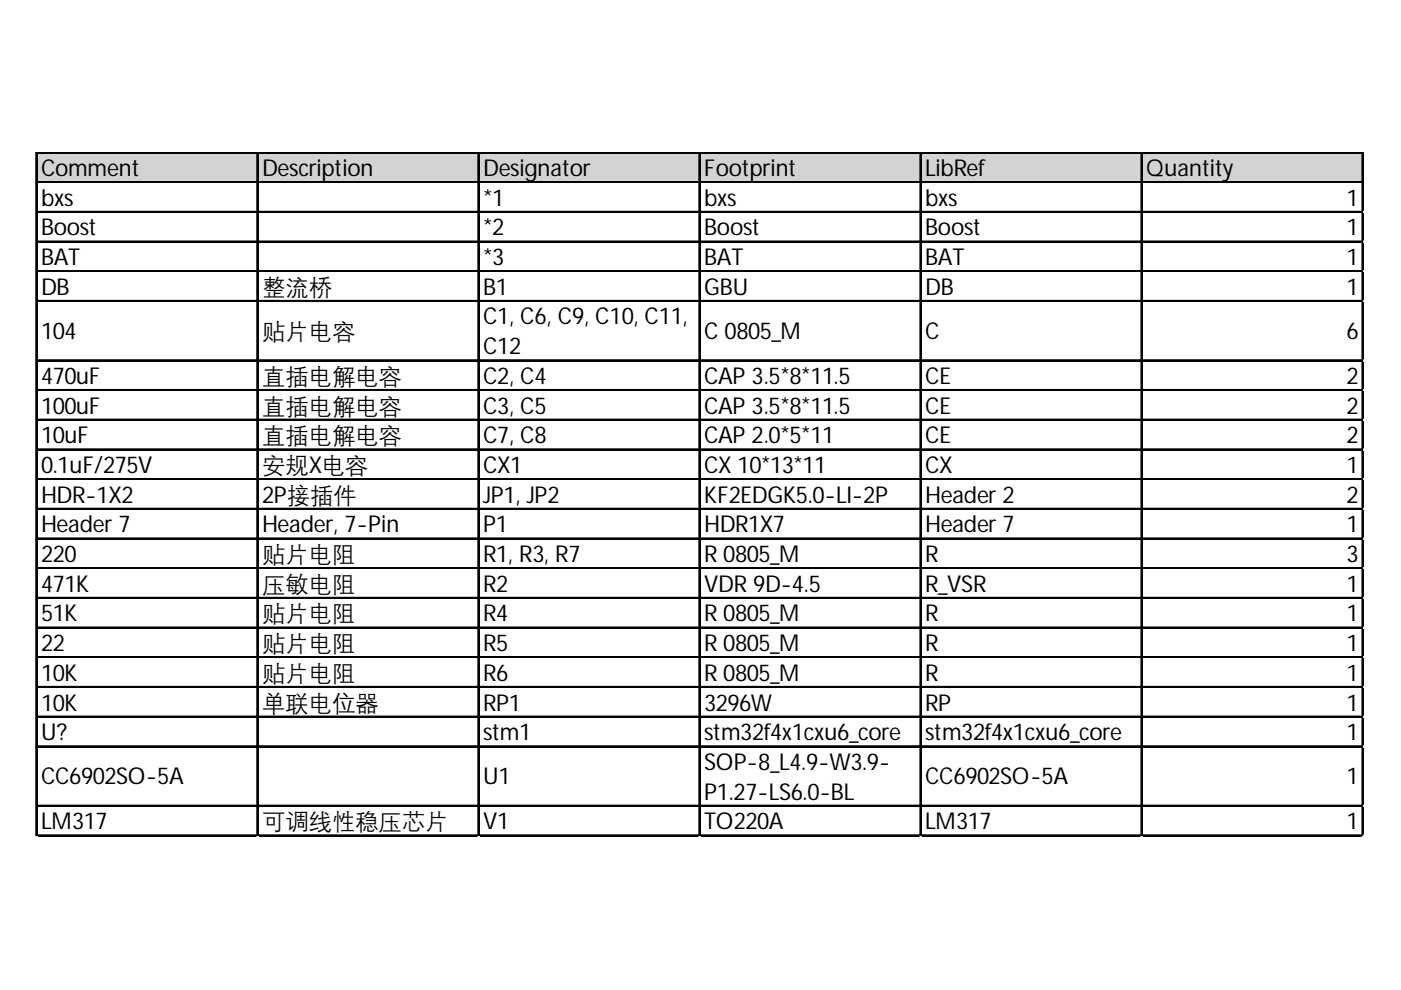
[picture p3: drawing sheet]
<svg xmlns="http://www.w3.org/2000/svg" width="297mm" height="210mm" viewBox="0 0 297 210" stroke-linecap="round" stroke-linejoin="round" font-family="sans-serif">
<defs><g id="words">
<g font-size="4.9">
<text x="8.7" y="37.3">Comment</text>
<text x="55.6" y="37.3">Description</text>
<text x="102.4" y="37.3">Designator</text>
<text x="149.3" y="37.3">Footprint</text>
<text x="196.2" y="37.3">LibRef</text>
<text x="243" y="37.3">Quantity</text>
<text x="8.7" y="43.6">bxs</text>
<text x="102.4" y="43.6">*1</text>
<text x="149.3" y="43.6">bxs</text>
<text x="196.2" y="43.6">bxs</text>
<text x="285.5" y="43.6">1</text>
<text x="8.7" y="49.9">Boost</text>
<text x="102.4" y="49.9">*2</text>
<text x="149.3" y="49.9">Boost</text>
<text x="196.2" y="49.9">Boost</text>
<text x="285.5" y="49.9">1</text>
<text x="8.7" y="56.2">BAT</text>
<text x="102.4" y="56.2">*3</text>
<text x="149.3" y="56.2">BAT</text>
<text x="196.2" y="56.2">BAT</text>
<text x="285.5" y="56.2">1</text>
<text x="8.7" y="62.5">DB</text>
<text x="55.6" y="62.5">整流桥</text>
<text x="102.4" y="62.5">B1</text>
<text x="149.3" y="62.5">GBU</text>
<text x="196.2" y="62.5">DB</text>
<text x="285.5" y="62.5">1</text>
<text x="8.7" y="71.8">104</text>
<text x="55.6" y="71.8">贴片电容</text>
<text x="102.4" y="68.8">C1, C6, C9, C10, C11,</text>
<text x="149.3" y="71.8">C 0805_M</text>
<text x="196.2" y="71.8">C</text>
<text x="285.5" y="71.8">6</text>
<text x="102.4" y="75.1">C12</text>
<text x="8.7" y="81.4">470uF</text>
<text x="55.6" y="81.4">直插电解电容</text>
<text x="102.4" y="81.4">C2, C4</text>
<text x="149.3" y="81.4">CAP 3.5*8*11.5</text>
<text x="196.2" y="81.4">CE</text>
<text x="285.5" y="81.4">2</text>
<text x="8.7" y="87.7">100uF</text>
<text x="55.6" y="87.7">直插电解电容</text>
<text x="102.4" y="87.7">C3, C5</text>
<text x="149.3" y="87.7">CAP 3.5*8*11.5</text>
<text x="196.2" y="87.7">CE</text>
<text x="285.5" y="87.7">2</text>
<text x="8.7" y="94">10uF</text>
<text x="55.6" y="94">直插电解电容</text>
<text x="102.4" y="94">C7, C8</text>
<text x="149.3" y="94">CAP 2.0*5*11</text>
<text x="196.2" y="94">CE</text>
<text x="285.5" y="94">2</text>
<text x="8.7" y="100.3">0.1uF/275V</text>
<text x="55.6" y="100.3">安规X电容</text>
<text x="102.4" y="100.3">CX1</text>
<text x="149.3" y="100.3">CX10*13*11</text>
<text x="196.2" y="100.3">CX</text>
<text x="285.5" y="100.3">1</text>
<text x="8.7" y="106.6">HDR-1X2</text>
<text x="55.6" y="106.6">2P接插件</text>
<text x="102.4" y="106.6">JP1, JP2</text>
<text x="149.3" y="106.6">KF2EDGK5.0-LI-2P</text>
<text x="196.2" y="106.6">Header 2</text>
<text x="285.5" y="106.6">2</text>
<text x="8.7" y="112.9">Header 7</text>
<text x="55.6" y="112.9">Header, 7-Pin</text>
<text x="102.4" y="112.9">P1</text>
<text x="149.3" y="112.9">HDR1X7</text>
<text x="196.2" y="112.9">Header 7</text>
<text x="285.5" y="112.9">1</text>
<text x="8.7" y="119.2">220</text>
<text x="55.6" y="119.2">贴片电阻</text>
<text x="102.4" y="119.2">R1, R3, R7</text>
<text x="149.3" y="119.2">R0805_M</text>
<text x="196.2" y="119.2">R</text>
<text x="285.5" y="119.2">3</text>
<text x="8.7" y="125.5">471K</text>
<text x="55.6" y="125.5">压敏电阻</text>
<text x="102.4" y="125.5">R2</text>
<text x="149.3" y="125.5">VDR9D-4.5</text>
<text x="196.2" y="125.5">R_VSR</text>
<text x="285.5" y="125.5">1</text>
<text x="8.7" y="131.8">51K</text>
<text x="55.6" y="131.8">贴片电阻</text>
<text x="102.4" y="131.8">R4</text>
<text x="149.3" y="131.8">R0805_M</text>
<text x="196.2" y="131.8">R</text>
<text x="285.5" y="131.8">1</text>
<text x="8.7" y="138.1">22</text>
<text x="55.6" y="138.1">贴片电阻</text>
<text x="102.4" y="138.1">R5</text>
<text x="149.3" y="138.1">R0805_M</text>
<text x="196.2" y="138.1">R</text>
<text x="285.5" y="138.1">1</text>
<text x="8.7" y="144.3">10K</text>
<text x="55.6" y="144.3">贴片电阻</text>
<text x="102.4" y="144.3">R6</text>
<text x="149.3" y="144.3">R0805_M</text>
<text x="196.2" y="144.3">R</text>
<text x="285.5" y="144.3">1</text>
<text x="8.7" y="150.6">10K</text>
<text x="55.6" y="150.6">单联电位器</text>
<text x="102.4" y="150.6">RP1</text>
<text x="149.3" y="150.6">3296W</text>
<text x="196.2" y="150.6">RP</text>
<text x="285.5" y="150.6">1</text>
<text x="8.7" y="156.9">U?</text>
<text x="102.4" y="156.9">stm1</text>
<text x="149.3" y="156.9">stm32f4x1cxu6_core</text>
<text x="196.2" y="156.9">stm32f4x1cxu6_core</text>
<text x="285.5" y="156.9">1</text>
<text x="8.7" y="166.2">CC6902SO-5A</text>
<text x="102.4" y="166.2">U1</text>
<text x="149.3" y="163.2">SOP-8_L4.9-W3.9-</text>
<text x="196.2" y="166.2">CC6902SO-5A</text>
<text x="285.5" y="166.2">1</text>
<text x="149.3" y="169.5">P1.27-LS6.0-BL</text>
<text x="8.7" y="175.8">LM317</text>
<text x="55.6" y="175.8">可调线性稳压芯片</text>
<text x="102.4" y="175.8">V1</text>
<text x="149.3" y="175.8">TO220A</text>
<text x="196.2" y="175.8">LM317</text>
<text x="285.5" y="175.8">1</text>
</g>
</g></defs>
<path d="M7.8 32.5h281.3v6.3h-281.3z" fill="#d3d3d3"/>
<g fill="none" stroke="#000" stroke-width=".27">
<path d="M7.6 32.2v145.1M7.7 32.2v145.1M7.9 32.2h281.2M7.9 32.4h281.2M7.9 38.5h281.2M7.9 38.7h281.2M54.5 32.5v144.8M54.6 32.5v144.8M101.3 32.5v144.8M101.5 32.5v144.8M148.2 32.5v144.8M148.3 32.5v144.8"/>
<path d="M195.1 32.5v144.8M195.2 32.5v144.8M241.9 32.5v144.8M242.1 32.5v144.8M288.8 32.5v144.8M288.9 32.5v144.8M7.9 44.8h281.2M7.9 45h281.2M7.9 51.1h281.2M7.9 51.3h281.2M7.9 57.4h281.2M7.9 57.6h281.2"/>
<path d="M7.9 63.7h281.2M7.9 63.8h281.2M7.9 76.3h281.2M7.9 76.4h281.2M7.9 82.6h281.2M7.9 82.7h281.2M7.9 88.9h281.2M7.9 89h281.2M7.9 95.2h281.2M7.9 95.3h281.2M7.9 101.5h281.2M7.9 101.6h281.2"/>
<path d="M7.9 107.8h281.2M7.9 107.9h281.2M7.9 114.1h281.2M7.9 114.2h281.2M7.9 120.4h281.2M7.9 120.5h281.2M7.9 126.7h281.2M7.9 126.8h281.2M7.9 133h281.2M7.9 133.1h281.2M7.9 139.3h281.2M7.9 139.4h281.2"/>
<path d="M7.9 145.6h281.2M7.9 145.7h281.2M7.9 151.9h281.2M7.9 152h281.2M7.9 158.1h281.2M7.9 158.3h281.2M7.9 170.7h281.2M7.9 170.9h281.2M7.9 177h281.2M7.9 177.2h281.2"/>
</g>
<path d="M7.6 177.3v.1" fill="none" stroke="#e0e0e0" stroke-width=".27"/>
<path d="M7.6 177.3l.3 .1z" fill="#e0e0e0"/>
<path d="M54.5 177.3v.1" fill="none" stroke="#e0e0e0" stroke-width=".27"/>
<path d="M54.5 177.3l.2 .1z" fill="#e0e0e0"/>
<path d="M101.3 177.3v.1" fill="none" stroke="#e0e0e0" stroke-width=".27"/>
<path d="M101.3 177.3l.3 .1z" fill="#e0e0e0"/>
<path d="M148.2 177.3v.1" fill="none" stroke="#e0e0e0" stroke-width=".27"/>
<path d="M148.2 177.3l.3 .1z" fill="#e0e0e0"/>
<path d="M195.1 177.3v.1" fill="none" stroke="#e0e0e0" stroke-width=".27"/>
<path d="M195.1 177.3l.2 .1z" fill="#e0e0e0"/>
<path d="M241.9 177.3v.1" fill="none" stroke="#e0e0e0" stroke-width=".27"/>
<path d="M241.9 177.3l.3 .1z" fill="#e0e0e0"/>
<path d="M288.8 177.3v.1" fill="none" stroke="#e0e0e0" stroke-width=".27"/>
<path d="M288.8 177.3l.3 .1z" fill="#e0e0e0"/>
<path d="M289.1 44.8h.1" fill="none" stroke="#e0e0e0" stroke-width=".27"/>
<path d="M289.1 44.8v.3z" fill="#e0e0e0"/>
<path d="M289.1 51.1h.1" fill="none" stroke="#e0e0e0" stroke-width=".27"/>
<path d="M289.1 51.1v.3z" fill="#e0e0e0"/>
<path d="M289.1 57.4h.1" fill="none" stroke="#e0e0e0" stroke-width=".27"/>
<path d="M289.1 57.4v.3z" fill="#e0e0e0"/>
<path d="M289.1 63.7h.1" fill="none" stroke="#e0e0e0" stroke-width=".27"/>
<path d="M289.1 63.7v.3z" fill="#e0e0e0"/>
<path d="M289.1 76.3h.1" fill="none" stroke="#e0e0e0" stroke-width=".27"/>
<path d="M289.1 76.3v.3z" fill="#e0e0e0"/>
<path d="M289.1 82.6h.1" fill="none" stroke="#e0e0e0" stroke-width=".27"/>
<path d="M289.1 82.6v.3z" fill="#e0e0e0"/>
<path d="M289.1 88.9h.1" fill="none" stroke="#e0e0e0" stroke-width=".27"/>
<path d="M289.1 88.9v.3z" fill="#e0e0e0"/>
<path d="M289.1 95.2h.1" fill="none" stroke="#e0e0e0" stroke-width=".27"/>
<path d="M289.1 95.2v.3z" fill="#e0e0e0"/>
<path d="M289.1 101.5h.1" fill="none" stroke="#e0e0e0" stroke-width=".27"/>
<path d="M289.1 101.5v.3z" fill="#e0e0e0"/>
<path d="M289.1 107.8h.1" fill="none" stroke="#e0e0e0" stroke-width=".27"/>
<path d="M289.1 107.8v.3z" fill="#e0e0e0"/>
<path d="M289.1 114.1h.1" fill="none" stroke="#e0e0e0" stroke-width=".27"/>
<path d="M289.1 114.1v.3z" fill="#e0e0e0"/>
<path d="M289.1 120.4h.1" fill="none" stroke="#e0e0e0" stroke-width=".27"/>
<path d="M289.1 120.4v.2z" fill="#e0e0e0"/>
<path d="M289.1 126.7h.1" fill="none" stroke="#e0e0e0" stroke-width=".27"/>
<path d="M289.1 126.7v.2z" fill="#e0e0e0"/>
<path d="M289.1 133h.1" fill="none" stroke="#e0e0e0" stroke-width=".27"/>
<path d="M289.1 133v.2z" fill="#e0e0e0"/>
<path d="M289.1 139.3h.1" fill="none" stroke="#e0e0e0" stroke-width=".27"/>
<path d="M289.1 139.3v.2z" fill="#e0e0e0"/>
<path d="M289.1 145.6h.1" fill="none" stroke="#e0e0e0" stroke-width=".27"/>
<path d="M289.1 145.6v.2z" fill="#e0e0e0"/>
<path d="M289.1 151.9h.1" fill="none" stroke="#e0e0e0" stroke-width=".27"/>
<path d="M289.1 151.9v.2z" fill="#e0e0e0"/>
<path d="M289.1 158.1h.1" fill="none" stroke="#e0e0e0" stroke-width=".27"/>
<path d="M289.1 158.1v.3z" fill="#e0e0e0"/>
<path d="M289.1 170.7h.1" fill="none" stroke="#e0e0e0" stroke-width=".27"/>
<path d="M289.1 170.7v.3z" fill="#e0e0e0"/>
<path d="M289.1 177h.1" fill="none" stroke="#e0e0e0" stroke-width=".27"/>
<path d="M289.1 177v.3z" fill="#e0e0e0"/>
<use href="#words"/>
</svg>
